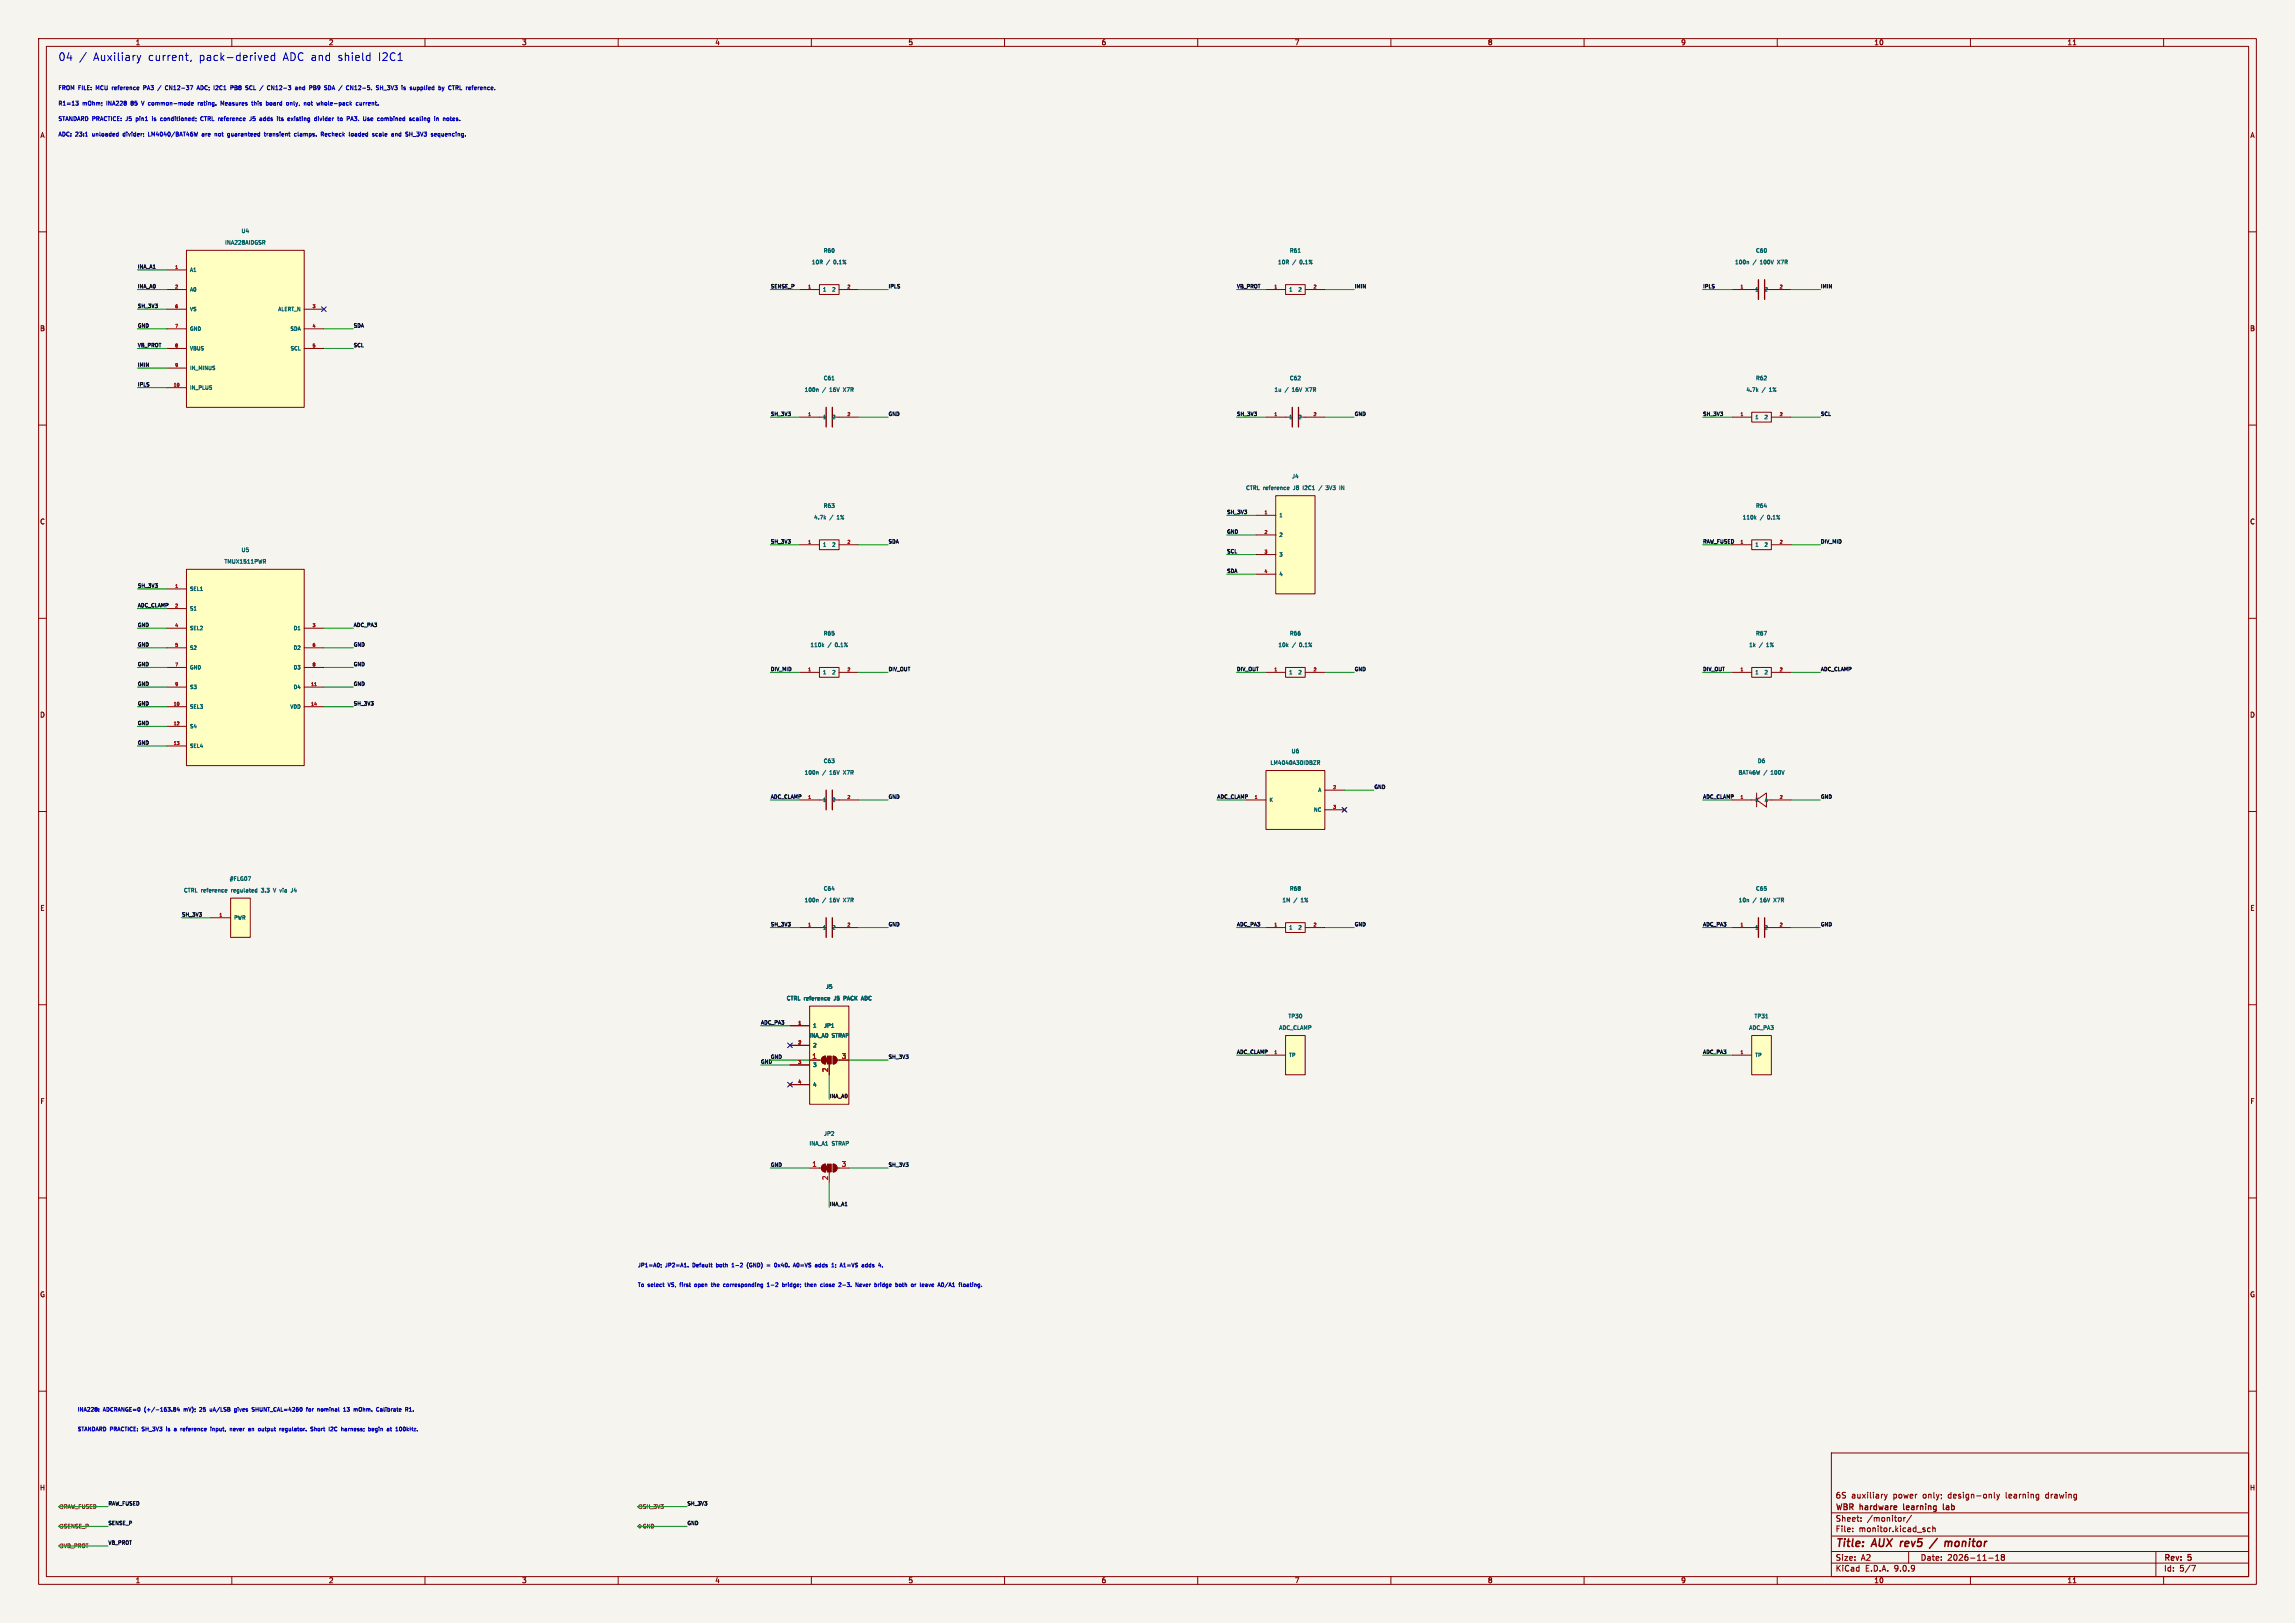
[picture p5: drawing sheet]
<svg xmlns="http://www.w3.org/2000/svg" width="594mm" height="420mm" viewBox="0 0 594 420" stroke-linecap="round" stroke-linejoin="round" font-family="sans-serif">
<defs><g id="words">
<g font-size="2.8" fill="#0000c2">
<text x="15" y="16">04</text>
<text x="24.1" y="16">Auxiliary</text>
<text x="38.3" y="16">current,</text>
<text x="51.5" y="16">pack-derived</text>
<text x="73.3" y="16">ADC and</text>
<text x="87.6" y="16">shield</text>
<text x="98.1" y="16">I2C1</text>
</g>
<g font-size="2.8" fill="#840000">
<text x="475" y="400.9">Title:</text>
<text x="484.7" y="400.9">AUX rev5</text>
<text x="501.4" y="400.9">/</text>
<text x="505.8" y="400.9">monitor</text>
</g>
<g font-size="2.1" fill="#840000">
<text x="475" y="388">6S</text>
<text x="479.2" y="388">auxiliary</text>
<text x="490" y="388">power</text>
<text x="497.8" y="388">only;</text>
<text x="504.5" y="388">design-only</text>
<text x="519.6" y="388">learning</text>
<text x="530" y="388">drawing</text>
<text x="475" y="394">Sheet:</text>
<text x="475" y="391.2">WBR</text>
<text x="481.5" y="391.2">hardware</text>
<text x="483.2" y="394">/monitor/</text>
<text x="493.3" y="391.2">learning</text>
<text x="504.2" y="391.2">lab</text>
<text x="475" y="396.7">File:</text>
<text x="481.1" y="396.7">monitor.kicad_sch</text>
<text x="475" y="406.9">KiCad</text>
<text x="475" y="404.1">Size:</text>
<text x="481.7" y="404.1">A2</text>
<text x="482.7" y="406.9">E.D.A.</text>
<text x="490.3" y="406.9">9.0.9</text>
<text x="497" y="404.1">Date:</text>
<text x="504" y="404.1">2026-11-18</text>
<text x="560" y="404.3">Rev:</text>
<text x="560" y="406.9">Id:</text>
<text x="564.1" y="406.9">5/7</text>
<text x="566.4" y="404.3">5</text>
</g>
<g font-size="1.8" fill="#840000">
<text x="35" y="11.9">1</text>
<text x="85" y="11.9">2</text>
<text x="135" y="11.9">3</text>
<text x="185" y="11.9">4</text>
<text x="235" y="11.9">5</text>
<text x="285" y="11.9">6</text>
<text x="335" y="11.9">7</text>
<text x="385" y="11.9">8</text>
<text x="435" y="11.9">9</text>
<text x="485" y="11.9">10</text>
<text x="535" y="11.9">11</text>
<text x="10.3" y="35.9">A</text>
<text x="582.3" y="35.9">A</text>
<text x="10.3" y="85.9">B</text>
<text x="582.3" y="85.9">B</text>
<text x="10.3" y="135.9">C</text>
<text x="582.3" y="135.9">C</text>
<text x="10.3" y="185.9">D</text>
<text x="582.3" y="185.9">D</text>
<text x="10.3" y="235.9">E</text>
<text x="582.3" y="235.9">E</text>
<text x="10.3" y="285.9">F</text>
<text x="582.3" y="285.9">F</text>
<text x="10.3" y="335.9">G</text>
<text x="582.3" y="335.9">G</text>
<text x="10.2" y="385.9">H</text>
<text x="582.2" y="385.9">H</text>
<text x="35" y="409.9">1</text>
<text x="85" y="409.9">2</text>
<text x="135" y="409.9">3</text>
<text x="185" y="409.9">4</text>
<text x="235" y="409.9">5</text>
<text x="285" y="409.9">6</text>
<text x="335" y="409.9">7</text>
<text x="385" y="409.9">8</text>
<text x="435" y="409.9">9</text>
<text x="485" y="409.9">10</text>
<text x="535" y="409.9">11</text>
</g>
<g font-size="1.8" fill="#a90000">
<text x="210.1" y="274.1">1</text>
<text x="217.7" y="274.1">3</text>
<text x="214.4" y="277.6" transform="rotate(-90 214.4 277.6)">2</text>
<text x="210.1" y="302">1</text>
<text x="214.4" y="305.5" transform="rotate(-90 214.4 305.5)">2</text>
<text x="217.7" y="302">3</text>
</g>
<g font-size="1.5" fill="#0000c2">
<text x="15" y="23.5">FROM FILE:</text>
<text x="25" y="23.5">MCU</text>
<text x="29.4" y="23.5">reference</text>
<text x="37.8" y="23.5">PA3</text>
<text x="44" y="23.5">CN12-37</text>
<text x="52.5" y="23.5">ADC;</text>
<text x="57" y="23.5">I2C1</text>
<text x="61.6" y="23.5">PB8</text>
<text x="65.8" y="23.5">SCL</text>
<text x="69.7" y="23.5">/</text>
<text x="71.9" y="23.5">CN12-3</text>
<text x="79.4" y="23.5">and</text>
<text x="83.3" y="23.5">PB9</text>
<text x="87.4" y="23.5">SDA /</text>
<text x="93.6" y="23.5">CN12-5.</text>
<text x="101.5" y="23.5">SH_3V3</text>
<text x="108.4" y="23.5">is</text>
<text x="110.8" y="23.5">supplied</text>
<text x="118.4" y="23.5">by</text>
<text x="121.2" y="23.5">CTRL reference.</text>
<text x="15" y="27.5">R1=13</text>
<text x="21.4" y="27.5">mOhm;</text>
<text x="27.8" y="27.5">INA228</text>
<text x="34.3" y="27.5">85</text>
<text x="37.4" y="27.5">V common-mode</text>
<text x="52.4" y="27.5">rating.</text>
<text x="58.6" y="27.5">Measures</text>
<text x="66.9" y="27.5">this</text>
<text x="70.8" y="27.5">board</text>
<text x="76.3" y="27.5">only,</text>
<text x="81.1" y="27.5">not</text>
<text x="84.7" y="27.5">whole-pack</text>
<text x="95.1" y="27.5">current.</text>
<text x="15" y="35.5">ADC:</text>
<text x="15" y="31.5">STANDARD PRACTICE:</text>
<text x="19.5" y="35.5">23:1</text>
<text x="24.1" y="35.5">unloaded</text>
<text x="32.3" y="35.5">divider;</text>
<text x="32.8" y="31.5">J5</text>
<text x="35.6" y="31.5">pin1</text>
<text x="39.1" y="35.5">LM4040/BAT46W</text>
<text x="40.1" y="31.5">is</text>
<text x="42.5" y="31.5">conditioned;</text>
<text x="53.1" y="31.5">CTRL reference</text>
<text x="53.2" y="35.5">are</text>
<text x="56.8" y="35.5">not</text>
<text x="60.3" y="35.5">guaranteed</text>
<text x="66.3" y="31.5">J5</text>
<text x="69.2" y="31.5">adds</text>
<text x="70.1" y="35.5">transient</text>
<text x="73.9" y="31.5">its</text>
<text x="76.9" y="31.5">existing</text>
<text x="78.1" y="35.5">clamps.</text>
<text x="84.1" y="31.5">divider</text>
<text x="85.3" y="35.5">Recheck</text>
<text x="90.4" y="31.5">to</text>
<text x="92.8" y="35.5">loaded</text>
<text x="93" y="31.5">PA3.</text>
<text x="97.5" y="31.5">Use</text>
<text x="99.1" y="35.5">scale</text>
<text x="101.4" y="31.5">combined</text>
<text x="104.3" y="35.5">and</text>
<text x="108.2" y="35.5">SH_3V3</text>
<text x="109.9" y="31.5">scaling</text>
<text x="115" y="35.5">sequencing.</text>
<text x="116.6" y="31.5">in</text>
<text x="119.1" y="31.5">notes.</text>
</g>
<g font-size="1.4" fill="#006464">
<text x="58.1" y="63.5">INA228AIDGSR</text>
<text x="62.4" y="60.5">U4</text>
<text x="213" y="65.6">R60</text>
<text x="333.7" y="65.6">R61</text>
<text x="454.3" y="65.6">C60</text>
<text x="210" y="68.6">10R</text>
<text x="213.9" y="68.6">/</text>
<text x="216" y="68.6">0.1%</text>
<text x="330.7" y="68.6">10R</text>
<text x="334.6" y="68.6">/</text>
<text x="336.6" y="68.6">0.1%</text>
<text x="448.9" y="68.6">100n</text>
<text x="453.7" y="68.6">/</text>
<text x="455.8" y="68.6">100V</text>
<text x="460.5" y="68.6">X7R</text>
<text x="208.1" y="101.6">100n</text>
<text x="212.9" y="101.6">/</text>
<text x="213" y="98.6">C61</text>
<text x="215" y="101.6">16V</text>
<text x="218.7" y="101.6">X7R</text>
<text x="329.7" y="101.6">1u</text>
<text x="332.6" y="101.6">/</text>
<text x="333.7" y="98.6">C62</text>
<text x="334.7" y="101.6">16V</text>
<text x="338.4" y="101.6">X7R</text>
<text x="451.9" y="101.6">4.7k</text>
<text x="454.3" y="98.6">R62</text>
<text x="456.1" y="101.6">/</text>
<text x="458.1" y="101.6">1%</text>
<text x="334.3" y="124">J4</text>
<text x="213" y="131.6">R63</text>
<text x="322.4" y="127">CTRL reference</text>
<text x="335" y="127">J8</text>
<text x="337.7" y="127">I2C1</text>
<text x="344.2" y="127">3V3</text>
<text x="454.3" y="131.6">R64</text>
<text x="210.6" y="134.6">4.7k</text>
<text x="214.8" y="134.6">/</text>
<text x="216.8" y="134.6">1%</text>
<text x="450.9" y="134.6">110k</text>
<text x="455.6" y="134.6">/</text>
<text x="457.7" y="134.6">0.1%</text>
<text x="62.4" y="143">U5</text>
<text x="57.9" y="146">TMUX1511PWR</text>
<text x="209.6" y="167.6">110k</text>
<text x="213" y="164.6">R65</text>
<text x="214.3" y="167.6">/</text>
<text x="216.4" y="167.6">0.1%</text>
<text x="330.7" y="167.6">10k</text>
<text x="333.7" y="164.6">R66</text>
<text x="334.5" y="167.6">/</text>
<text x="336.5" y="167.6">0.1%</text>
<text x="452.6" y="167.6">1k</text>
<text x="454.3" y="164.6">R67</text>
<text x="455.4" y="167.6">/</text>
<text x="457.4" y="167.6">1%</text>
<text x="213" y="197.7">C63</text>
<text x="334.2" y="195.1">U6</text>
<text x="454.8" y="197.7">D6</text>
<text x="208.1" y="200.7">100n</text>
<text x="212.9" y="200.7">/</text>
<text x="215" y="200.7">16V</text>
<text x="218.7" y="200.7">X7R</text>
<text x="328.7" y="198.1">LM4040A30IDBZR</text>
<text x="449.8" y="200.7">BAT46W</text>
<text x="456.5" y="200.7">/</text>
<text x="458.6" y="200.7">100V</text>
<text x="47.5" y="231.1">CTRL reference</text>
<text x="59.3" y="228.1">#FLG07</text>
<text x="60.1" y="231.1">regulated</text>
<text x="68.1" y="231.1">3.3</text>
<text x="71.5" y="231.1">V via</text>
<text x="76.6" y="231.1">J4</text>
<text x="208.1" y="233.7">100n</text>
<text x="212.9" y="233.7">/</text>
<text x="213" y="230.7">C64</text>
<text x="215" y="233.7">16V</text>
<text x="218.7" y="233.7">X7R</text>
<text x="331.8" y="233.7">1M</text>
<text x="333.7" y="230.7">R68</text>
<text x="334.9" y="233.7">/</text>
<text x="337" y="233.7">1%</text>
<text x="449.9" y="233.7">10n</text>
<text x="453.7" y="233.7">/</text>
<text x="454.3" y="230.7">C65</text>
<text x="455.8" y="233.7">16V</text>
<text x="459.6" y="233.7">X7R</text>
<text x="213.6" y="256.1">J5</text>
<text x="203.5" y="259.1">CTRL reference</text>
<text x="216.1" y="259.1">J5</text>
<text x="218.8" y="259.1">PACK</text>
<text x="223.7" y="259.1">ADC</text>
<text x="333.3" y="263.7">TP30</text>
<text x="454" y="263.7">TP31</text>
<text x="209.4" y="268.7">INA_A0</text>
<text x="213.1" y="266.2">JP1</text>
<text x="215.3" y="268.7">STRAP</text>
<text x="330.9" y="266.7">ADC_CLAMP</text>
<text x="452.6" y="266.7">ADC_PA3</text>
<text x="209.4" y="296.6">INA_A1</text>
<text x="213.1" y="294.1">JP2</text>
<text x="215.3" y="296.6">STRAP</text>
</g>
<g font-size="1.4" fill="#0000c2">
<text x="165" y="328.1">JP1=A0;</text>
<text x="172.3" y="328.1">JP2=A1.</text>
<text x="179.5" y="328.1">Default</text>
<text x="185.9" y="328.1">both</text>
<text x="190.2" y="328.1">1-2</text>
<text x="194.3" y="328.1">(GND)</text>
<text x="199.7" y="328.1">=</text>
<text x="202" y="328.1">0x40.</text>
<text x="207.2" y="328.1">A0=VS</text>
<text x="213" y="328.1">adds</text>
<text x="217.6" y="328.1">1;</text>
<text x="220" y="328.1">A1=VS</text>
<text x="225.9" y="328.1">adds</text>
<text x="165" y="333.2">To</text>
<text x="167.7" y="333.2">select</text>
<text x="173.2" y="333.2">VS,</text>
<text x="176.5" y="333.2">first</text>
<text x="180.6" y="333.2">open</text>
<text x="185.1" y="333.2">the</text>
<text x="188.5" y="333.2">corresponding</text>
<text x="200.1" y="333.2">1-2</text>
<text x="204.2" y="333.2">bridge;</text>
<text x="210.4" y="333.2">then</text>
<text x="214.7" y="333.2">close</text>
<text x="219.6" y="333.2">2-3.</text>
<text x="224.3" y="333.2">Never</text>
<text x="229.4" y="333.2">bridge</text>
<text x="235.1" y="333.2">both</text>
<text x="239.4" y="333.2">or</text>
<text x="242" y="333.2">leave</text>
<text x="246.9" y="333.2">A0/A1</text>
<text x="252.6" y="333.2">floating.</text>
<text x="20" y="365.5">INA228:</text>
<text x="26.7" y="365.5">ADCRANGE=0</text>
<text x="37.6" y="365.5">(+/-163.84</text>
<text x="48.1" y="365.5">mV);</text>
<text x="52.4" y="365.5">25</text>
<text x="55.3" y="365.5">uA/LSB</text>
<text x="61.9" y="365.5">gives</text>
<text x="66.8" y="365.5">SHUNT_CAL=4260</text>
<text x="81.1" y="365.5">for</text>
<text x="84.2" y="365.5">nominal</text>
<text x="91.2" y="365.5">13</text>
<text x="94.1" y="365.5">mOhm.</text>
<text x="100.2" y="365.5">Calibrate</text>
<text x="20" y="370.6">STANDARD PRACTICE:</text>
<text x="37" y="370.6">SH_3V3</text>
<text x="43.5" y="370.6">is</text>
<text x="45.8" y="370.6">a</text>
<text x="47.8" y="370.6">reference</text>
<text x="55.8" y="370.6">input,</text>
<text x="61" y="370.6">never</text>
<text x="66.1" y="370.6">an</text>
<text x="68.9" y="370.6">output</text>
<text x="74.7" y="370.6">regulator.</text>
<text x="83" y="370.6">Short</text>
<text x="87.9" y="370.6">I2C</text>
<text x="91.4" y="370.6">harness;</text>
<text x="98.7" y="370.6">begin</text>
<text x="103.8" y="370.6">at</text>
<text x="106.3" y="370.6">100kHz.</text>
</g>
<g font-size="1.4" fill="#725600">
<text x="16.4" y="390.6">RAW_FUSED</text>
<text x="16.4" y="395.7">SENSE_P</text>
<text x="166.3" y="390.6">SH_3V3</text>
<text x="166.3" y="395.7">GND</text>
<text x="16.4" y="400.8">VB_PROT</text>
</g>
<g font-size="1.3" fill="#0f0f0f">
<text x="35.6" y="69.6">INA_A1</text>
<text x="35.6" y="74.7">INA_A0</text>
<text x="199.4" y="74.7">SENSE_P</text>
<text x="229.9" y="74.7">IPLS</text>
<text x="320" y="74.7">VB_PROT</text>
<text x="350.5" y="74.7">IMIN</text>
<text x="440.7" y="74.7">IPLS</text>
<text x="471.2" y="74.7">IMIN</text>
<text x="35.6" y="79.7">SH_3V3</text>
<text x="35.6" y="89.9">VB_PROT</text>
<text x="35.6" y="84.8">GND</text>
<text x="91.4" y="84.8">SDA</text>
<text x="91.4" y="89.9">SCL</text>
<text x="35.6" y="95">IMIN</text>
<text x="35.6" y="100.1">IPLS</text>
<text x="199.4" y="107.7">SH_3V3</text>
<text x="229.9" y="107.7">GND</text>
<text x="320" y="107.7">SH_3V3</text>
<text x="350.5" y="107.7">GND</text>
<text x="440.7" y="107.7">SH_3V3</text>
<text x="471.2" y="107.7">SCL</text>
<text x="317.5" y="133.1">SH_3V3</text>
<text x="199.4" y="140.7">SH_3V3</text>
<text x="229.9" y="140.7">SDA</text>
<text x="317.5" y="143.2">SCL</text>
<text x="317.5" y="138.2">GND</text>
<text x="440.7" y="140.7">RAW_FUSED</text>
<text x="471.2" y="140.7">DIV_MID</text>
<text x="317.5" y="148.3">SDA</text>
<text x="35.6" y="152.1">SH_3V3</text>
<text x="35.6" y="157.2">ADC_CLAMP</text>
<text x="35.6" y="167.4">GND</text>
<text x="35.6" y="162.3">GND</text>
<text x="91.4" y="162.3">ADC_PA3</text>
<text x="91.4" y="167.4">GND</text>
<text x="35.6" y="172.5">GND</text>
<text x="91.4" y="172.5">GND</text>
<text x="199.4" y="173.7">DIV_MID</text>
<text x="229.9" y="173.7">DIV_OUT</text>
<text x="320" y="173.7">DIV_OUT</text>
<text x="350.5" y="173.7">GND</text>
<text x="440.7" y="173.7">DIV_OUT</text>
<text x="471.2" y="173.7">ADC_CLAMP</text>
<text x="35.6" y="177.5">GND</text>
<text x="91.4" y="177.5">GND</text>
<text x="35.6" y="182.6">GND</text>
<text x="91.4" y="182.6">SH_3V3</text>
<text x="35.6" y="187.7">GND</text>
<text x="35.6" y="192.8">GND</text>
<text x="199.4" y="206.7">ADC_CLAMP</text>
<text x="229.9" y="206.7">GND</text>
<text x="315" y="206.7">ADC_CLAMP</text>
<text x="355.6" y="204.2">GND</text>
<text x="440.7" y="206.7">ADC_CLAMP</text>
<text x="471.2" y="206.7">GND</text>
<text x="47" y="237.2">SH_3V3</text>
<text x="199.4" y="239.8">SH_3V3</text>
<text x="229.9" y="239.8">GND</text>
<text x="320" y="239.8">ADC_PA3</text>
<text x="350.5" y="239.8">GND</text>
<text x="440.7" y="239.8">ADC_PA3</text>
<text x="471.2" y="239.8">GND</text>
<text x="196.8" y="265.2">ADC_PA3</text>
<text x="196.8" y="275.3">GND</text>
<text x="199.4" y="274.1">GND</text>
<text x="229.9" y="274.1">SH_3V3</text>
<text x="320" y="272.8">ADC_CLAMP</text>
<text x="440.7" y="272.8">ADC_PA3</text>
<text x="214.6" y="284.2">INA_A0</text>
<text x="199.4" y="302">GND</text>
<text x="229.9" y="302">SH_3V3</text>
<text x="214.6" y="312.2">INA_A1</text>
<text x="27.9" y="389.6">RAW_FUSED</text>
<text x="177.8" y="389.6">SH_3V3</text>
<text x="27.9" y="394.7">SENSE_P</text>
<text x="177.8" y="394.7">GND</text>
<text x="27.9" y="399.8">VB_PROT</text>
</g>
<g font-size="1.3" fill="#006464">
<text x="49.1" y="70.6">A1</text>
<text x="49.1" y="75.6">A0</text>
<text x="212.9" y="75.6">1</text>
<text x="215.2" y="75.6">2</text>
<text x="333.5" y="75.6">1</text>
<text x="335.8" y="75.6">2</text>
<text x="454.2" y="75.6">1</text>
<text x="456.5" y="75.6">2</text>
<text x="49.1" y="80.7">VS</text>
<text x="71.8" y="80.7">ALERT_N</text>
<text x="49.1" y="85.8">GND</text>
<text x="75" y="85.8">SDA</text>
<text x="49.1" y="90.9">VBUS</text>
<text x="49.1" y="96">IN_MINUS</text>
<text x="75" y="90.9">SCL</text>
<text x="49.1" y="101">IN_PLUS</text>
<text x="212.9" y="108.7">1</text>
<text x="215.2" y="108.7">2</text>
<text x="333.5" y="108.7">1</text>
<text x="335.8" y="108.7">2</text>
<text x="454.2" y="108.7">1</text>
<text x="456.5" y="108.7">2</text>
<text x="331" y="134.1">1</text>
<text x="212.9" y="141.7">1</text>
<text x="215.2" y="141.7">2</text>
<text x="331" y="139.1">2</text>
<text x="454.2" y="141.7">1</text>
<text x="456.5" y="141.7">2</text>
<text x="331" y="144.2">3</text>
<text x="331" y="149.3">4</text>
<text x="49.1" y="153.1">SEL1</text>
<text x="49.1" y="158.2">S1</text>
<text x="49.1" y="163.3">SEL2</text>
<text x="75.8" y="163.3">D1</text>
<text x="49.1" y="168.3">S2</text>
<text x="49.1" y="173.4">GND</text>
<text x="75.8" y="168.3">D2</text>
<text x="75.8" y="173.4">D3</text>
<text x="49.1" y="178.5">S3</text>
<text x="75.8" y="178.5">D4</text>
<text x="212.9" y="174.7">1</text>
<text x="215.2" y="174.7">2</text>
<text x="333.5" y="174.7">1</text>
<text x="335.8" y="174.7">2</text>
<text x="454.2" y="174.7">1</text>
<text x="456.5" y="174.7">2</text>
<text x="49.1" y="183.6">SEL3</text>
<text x="75" y="183.6">VDD</text>
<text x="49.1" y="188.7">S4</text>
<text x="49.1" y="193.7">SEL4</text>
<text x="212.9" y="207.7">1</text>
<text x="215.2" y="207.7">2</text>
<text x="328.5" y="207.7">K</text>
<text x="341" y="205.2">A</text>
<text x="454.2" y="207.7">K</text>
<text x="456.6" y="207.7">A</text>
<text x="339.9" y="210.3">NC</text>
<text x="60.5" y="238.2">PWR</text>
<text x="212.9" y="240.7">1</text>
<text x="215.2" y="240.7">2</text>
<text x="333.5" y="240.7">1</text>
<text x="335.8" y="240.7">2</text>
<text x="454.2" y="240.7">1</text>
<text x="456.5" y="240.7">2</text>
<text x="210.3" y="266.1">1</text>
<text x="210.3" y="271.2">2</text>
<text x="333.5" y="273.8">TP</text>
<text x="454.2" y="273.8">TP</text>
<text x="210.3" y="276.3">3</text>
<text x="210.3" y="281.4">4</text>
</g>
<g font-size="1.1" fill="#a90000">
<text x="45.2" y="69.6">1</text>
<text x="45.2" y="74.7">2</text>
<text x="209" y="74.7">1</text>
<text x="219.2" y="74.7">2</text>
<text x="329.7" y="74.7">1</text>
<text x="339.8" y="74.7">2</text>
<text x="450.3" y="74.7">1</text>
<text x="460.5" y="74.7">2</text>
<text x="45.2" y="79.8">6</text>
<text x="80.8" y="79.8">3</text>
<text x="45.2" y="84.8">7</text>
<text x="45.2" y="89.9">8</text>
<text x="80.8" y="84.8">4</text>
<text x="80.8" y="89.9">5</text>
<text x="45.2" y="95">9</text>
<text x="44.8" y="100.1">10</text>
<text x="209" y="107.7">1</text>
<text x="219.2" y="107.7">2</text>
<text x="329.7" y="107.7">1</text>
<text x="339.8" y="107.7">2</text>
<text x="450.3" y="107.7">1</text>
<text x="460.5" y="107.7">2</text>
<text x="327.1" y="133.1">1</text>
<text x="209" y="140.7">1</text>
<text x="219.2" y="140.7">2</text>
<text x="327.1" y="138.2">2</text>
<text x="327.1" y="143.3">3</text>
<text x="450.3" y="140.7">1</text>
<text x="460.5" y="140.7">2</text>
<text x="327.1" y="148.3">4</text>
<text x="45.2" y="152.1">1</text>
<text x="45.2" y="157.2">2</text>
<text x="45.2" y="162.3">4</text>
<text x="45.2" y="167.4">5</text>
<text x="80.8" y="162.3">3</text>
<text x="80.8" y="167.4">6</text>
<text x="45.2" y="172.5">7</text>
<text x="80.8" y="172.5">8</text>
<text x="209" y="173.7">1</text>
<text x="219.2" y="173.7">2</text>
<text x="329.7" y="173.7">1</text>
<text x="339.8" y="173.7">2</text>
<text x="450.3" y="173.7">1</text>
<text x="460.5" y="173.7">2</text>
<text x="45.2" y="177.5">9</text>
<text x="80.4" y="177.5">11</text>
<text x="44.8" y="182.6">10</text>
<text x="80.4" y="182.6">14</text>
<text x="44.8" y="187.7">12</text>
<text x="44.8" y="192.8">13</text>
<text x="209" y="206.8">1</text>
<text x="219.2" y="206.8">2</text>
<text x="324.6" y="206.8">1</text>
<text x="344.9" y="204.2">2</text>
<text x="344.9" y="209.3">3</text>
<text x="450.3" y="206.8">1</text>
<text x="460.5" y="206.8">2</text>
<text x="56.6" y="237.2">1</text>
<text x="209" y="239.8">1</text>
<text x="219.2" y="239.8">2</text>
<text x="329.7" y="239.8">1</text>
<text x="339.8" y="239.8">2</text>
<text x="450.3" y="239.8">1</text>
<text x="460.5" y="239.8">2</text>
<text x="206.5" y="265.2">1</text>
<text x="206.5" y="270.3">2</text>
<text x="206.5" y="275.3">3</text>
<text x="329.7" y="272.8">1</text>
<text x="450.3" y="272.8">1</text>
<text x="206.5" y="280.4">4</text>
</g>
</g></defs>
<path d="M0 0h594v420h-594z" fill="#f5f4ef" stroke="#f5f4ef" stroke-width=".26"/>
<g fill="none" stroke="#840000" stroke-width=".26">
<path d="M10 10h574v400h-574zM12 12h570v396h-570zM60 10v2M110 10v2M160 10v2M210 10v2M260 10v2M310 10v2M360 10v2M410 10v2M460 10v2M510 10v2"/>
<path d="M536.6 11.6h.7M560 10v2M10 60h2M327.7 74.9h5M332.7 73.7h5.1v2.5h-5.1zM337.8 74.9h5.1M582 60h2M10 110h2M207 108h6.8M215.4 108h6.8M582 110h2M212.1 139.7h5.1v2.5h-5.1z"/>
<path d="M453.4 139.7h5.1v2.5h-5.1zM207 141h5.1M217.2 141h5M448.3 141h5.1M458.5 141h5M10 160h2M582 160h2M10 210h2M582 210h2M10 260h2M582 260h2M10 310h2"/>
<path d="M582 310h2M10 360h2M474 376h108v32h-108zM582 360h2M474 397.5h108M474 391.5h108M479.5 396.2v.2M479.5 395.4v.2M481.7 393.5v.2M481.7 392.7v.2M487.7 386.7l.4 1M488.1 387.7l-.4 .5"/>
<path d="M488.5 386.7l-.4 1M492.7 392.7v1M493.2 392.7l-.5 .3M494.7 392.1l-1.2 1.9M499.6 395.4h-.4l-.3 .3 .1 .6h.6M500.2 395.5l.6-.1 .1 1M500.2 394.9v1.5M516.2 386.2v1.3l.2 .2M516.8 386.7l.4 1M517.2 387.7l-.4 .5M517.5 386.7l-.3 1M527.5 386.7h.2"/>
<path d="M527.7 386.7l-.1 1.3M527.7 387.6l-.2 .1M60 408v2M110 408v2M160 408v2M210 408v2M260 408v2M310 408v2M360 408v2M410 408v2M460 408v2M474 404.5h108"/>
<path d="M474 401.5h108M494 401.5v3M510 408v2M514.7 403.2h1.2M516.5 403.8h.9M516.5 402.7l.5-.4v1.5M518.2 402.9l-.2 .3 .2 .6 .6-.3-.3-.6M518.2 402.9l-.2-.3 .2-.3 .6 .3-.3 .3M518.2 402.9h.3M536.6 409.6h.7M558 401.5v6.5M560 408v2"/>
<path d="M567.2 405.1h1l-.6 1.5"/>
</g>
<path d="M501.4 398.1l-2 2.6M503.6 399l.5-.1 .2 .2M504.3 399.1l-.1 1.1M505.1 399a.5 .5 0 0 0-.8 .1" fill="none" stroke="#840000" stroke-width=".4"/>
<path d="M492.7 389.2l.1 1.4M503 389.2v1.3l.2 .2" fill="none" stroke="#840000" stroke-width=".3"/>
<path d="M336 65.3h.5M215.3 98.3h.6M211.5 100.7l.3 .1v.5M218.2 100.3l.7 1M218.9 100.3l-.7 1M213.4 134l.3 .3M213.7 133.7l-.4 .4M454.2 134l.3 .3M454.5 133.7l-.4 .4" fill="none" stroke="#006464" stroke-width=".26"/>
<path d="M213.8 105.4v5.1M215.4 105.4v5.1" fill="none" stroke="#840000" stroke-width=".35"/>
<path d="M59.7 232.4h5.1v10.2h-5.1z" fill="#ffffc2"/>
<path d="M207 74.9h5.1M212.1 73.7h5.1v2.5h-5.1zM217.2 74.9h5M54.6 237.5h5.1M59.7 232.4h5.1v10.2h-5.1z" fill="none" stroke="#840000" stroke-width=".26"/>
<path d="M58.3 230.8h.4M58.3 230.2h.3l.1 .2-.4 .1M64.2 226.9h.7l-.5 1M66.2 230.2h.3M66.5 230.8l-.3 .1M66.5 229.9v1M67.6 230.8l.2 .1M67.6 229.9h.7M70.7 229.9l.4 1 .3-1M75.7 229.9l-.1 .8" fill="none" stroke="#006464" stroke-width=".26"/>
<path d="M48.3 64.8h30.4v40.6h-30.4z" fill="#ffffc2"/>
<g fill="none" stroke="#840000" stroke-width=".26">
<path d="M43.2 69.9h5.1M43.2 74.9h5.1M48.3 64.8h30.4v40.6h-30.4zM43.2 80h5.1M43.2 85.1h5.1M43.2 90.2h5.1M43.2 95.3h5.1M78.7 80h5.1M78.7 85.1h5.1M78.7 90.2h5.1M43.2 100.3h5.1M327.7 108h6.8"/>
<path d="M336.1 108h6.8M448.3 108h5.1M453.4 106.7h5.1v2.5h-5.1zM458.5 108h5M332.7 238.8h5.1v2.5h-5.1zM327.7 240h5M337.8 240h5.1"/>
</g>
<path d="M68.2 62.7l.4 .5M68.5 62.3v.4M337.9 100.3l.7 1M338.6 100.3l-.7 1M454.7 100.9l.3 .4M455 100.7l-.4 .3" fill="none" stroke="#006464" stroke-width=".26"/>
<path d="M334.5 105.4v5.1M336.1 105.4v5.1" fill="none" stroke="#840000" stroke-width=".35"/>
<path d="M48.3 147.3h30.4v50.8h-30.4z" fill="#ffffc2"/>
<g fill="none" stroke="#840000" stroke-width=".26">
<path d="M448.3 74.9h6.8M456.7 74.9h6.8M43.2 152.4h5.1M43.2 157.5h5.1M48.3 147.3h30.4v50.8h-30.4zM43.2 162.6h5.1M43.2 167.6h5.1M43.2 172.7h5.1M43.2 177.8h5.1M78.7 162.6h5.1M78.7 167.6h5.1M78.7 172.7h5.1"/>
<path d="M78.7 177.8h5.1M207 174h5.1M212.1 172.7h5.1v2.6h-5.1zM217.2 174h5M327.7 174h5M332.7 172.7h5.1v2.6h-5.1zM337.8 174h5.1M43.2 182.9h5.1M43.2 188h5.1M43.2 193h5.1M78.7 182.9h5.1"/>
</g>
<path d="M81.4 177.4h.5" fill="none" stroke="#a90000" stroke-width=".26"/>
<path d="M452.3 67.6l.3 .2v.5M460 67.3l.7 1M460.7 67.3l-.7 1M68.4 145.3l.3 .5M68.6 144.8v.5M212.9 167l.3 .4M213.2 166.7l-.4 .4" fill="none" stroke="#006464" stroke-width=".26"/>
<path d="M455.1 72.4v5.1M456.7 72.4v5.1" fill="none" stroke="#840000" stroke-width=".35"/>
<path d="M327.7 199.4h15.2v15.2h-15.2z" fill="#ffffc2"/>
<path d="M327.7 199.4h15.2v15.2h-15.2zM322.6 207h5.1M342.9 204.5h5.1M342.9 209.6h5.1M347.6 209.2l.8 .7M348.4 209.2l-.8 .7" fill="none" stroke="#840000" stroke-width=".26"/>
<path d="M341 197.4l.5-.1v-.4l-.5-.1v1M341.2 197.4l.4 .4" fill="none" stroke="#006464" stroke-width=".26"/>
<path d="M330.2 128.3h10.2v25.4h-10.2z" fill="#ffffc2"/>
<path d="M325.1 133.4h5.1M325.1 138.4h5.1M330.2 128.3h10.2v25.4h-10.2zM325.1 143.5h5.1M325.1 148.6h5.1M207 207h6.8M215.4 207h6.8M209.5 302.3h3.1M212.9 301.5l.7-.3v2.1a1.02 1.02 0 0 1-.9-.7 1.02 1.02 0 0 1 .2-1.1zM214.6 303.3v2.8M215.6 301.2a1.02 1.02 0 0 1 1.1 1.1 1.02 1.02 0 0 1-1.1 1zM216.7 302.3h3" fill="none" stroke="#840000" stroke-width=".26"/>
<path d="M333.2 126.7h.4M333.2 126.1h.3l.1 .2-.4 .1M337.3 125.7v1M342.2 125.7l-.9 1.3M343.2 125.7h.6l-.4 .4 .4 .2M343.8 126.5l-.2 .2-.4-.1M347.8 125.7v1l-.5-1v1M211.5 199.7l.3 .2v.5M218.2 199.4l.7 1M218.9 199.4l-.7 1" fill="none" stroke="#006464" stroke-width=".26"/>
<path d="M213.8 204.5v5.1M215.4 204.5v5.1" fill="none" stroke="#840000" stroke-width=".35"/>
<g fill="#840000" stroke="#840000" stroke-width=".26">
<path d="M213.6 301.8h.5v1h-.5z"/>
<path d="M212.9 301.5l.7-.3v2.1a1.02 1.02 0 0 1-.9-.7 1.02 1.02 0 0 1 .2-1.1z"/>
<path d="M214.1 301.2h1v2.1h-1z"/>
<path d="M215.6 301.2a1.02 1.02 0 0 1 1.1 1.1 1.02 1.02 0 0 1-1.1 1z"/>
</g>
<path d="M332.7 268h5.1v10.1h-5.1z" fill="#ffffc2"/>
<path d="M207 240h6.8M215.4 240h6.8M327.7 273.1h5M332.7 268h5.1v10.1h-5.1z" fill="none" stroke="#840000" stroke-width=".26"/>
<path d="M213.8 237.5v5.1M215.4 237.5v5.1" fill="none" stroke="#840000" stroke-width=".35"/>
<path d="M211.5 232.7l.3 .2v.5M218.2 232.4l.7 1M218.9 232.4l-.7 1" fill="none" stroke="#006464" stroke-width=".26"/>
<path d="M209.5 260.4h10.2v25.4h-10.2z" fill="#ffffc2"/>
<g fill="none" stroke="#840000" stroke-width=".26">
<path d="M448.3 174h5.1M453.4 172.7h5.1v2.6h-5.1zM458.5 174h5M448.3 207h6.4M454.7 207l2.5-1.8v3.6zM454.7 205.2v3.6M457.2 207h6.3M448.3 240h6.8M456.7 240h6.8M204.5 265.4h5M204.5 270.5h5M204.5 275.6h5"/>
<path d="M209.5 260.4h10.2v25.4h-10.2zM209.5 274.3h3.1M212.9 273.6l.7-.3v2a1.02 1.02 0 0 1-.9-.6 1.02 1.02 0 0 1 .2-1.1zM214.6 275.3v2.8M215.6 273.3a1.02 1.02 0 0 1 1.1 1 1.02 1.02 0 0 1-1.1 1zM216.7 274.3h3M204.5 280.7h5"/>
</g>
<path d="M459.1 232.4l.6 1M459.7 232.4l-.6 1M214.3 258.8h.4M214.3 258.2l.3-.1 .1 .3-.4 .1M218.4 258.3h.4M218.8 257.8h-.4v1M222.9 258.8l.3-1 .4 1M223 258.5h.5M215.2 265.9h.6" fill="none" stroke="#006464" stroke-width=".26"/>
<g fill="#840000" stroke="#840000" stroke-width=".26">
<path d="M213.6 273.8h.5v1h-.5z"/>
<path d="M212.9 273.6l.7-.3v2a1.02 1.02 0 0 1-.9-.6 1.02 1.02 0 0 1 .2-1.1z"/>
<path d="M214.1 273.3h1v2h-1z"/>
<path d="M215.6 273.3a1.02 1.02 0 0 1 1.1 1 1.02 1.02 0 0 1-1.1 1z"/>
</g>
<path d="M455.1 237.5v5.1M456.7 237.5v5.1" fill="none" stroke="#840000" stroke-width=".35"/>
<path d="M453.4 268h5.1v10.1h-5.1z" fill="#ffffc2"/>
<path d="M204.5 265.4h5M204.5 270.5h5M204.5 275.6h5M209.5 274.3h2.6M214.6 275.6v2.5M217.2 274.3h2.5M448.3 273.1h5.1M453.4 268h5.1v10.1h-5.1zM204.5 280.7h5" fill="none" stroke="#840000" stroke-width=".26"/>
<path d="M214.3 258.8h.4M214.3 258.2l.3-.1 .1 .3-.4 .1M218.4 258.3h.4M218.8 257.8h-.4v1M222.9 258.8l.3-1 .4 1M223 258.5h.5M215.2 265.9h.6M457 263.4h.6" fill="none" stroke="#006464" stroke-width=".26"/>
<path d="M15.7 399.6h.5v1h-.5l-.5-.5zM15.7 389.4h.5v1h-.5l-.5-.5zM15.7 394.5h.5v1h-.5l-.5-.5zM165.1 389.9l.5-.5h.5v1h-.5zM165.1 395l.5-.5 .5 .5-.5 .5z" fill="none" stroke="#725600" stroke-width=".26"/>
<g fill="none" stroke="#009600" stroke-width=".26">
<path d="M35.6 74.9h7.6M35.6 69.9h7.6M199.4 74.9h7.6M222.2 74.9h7.7M320 74.9h7.7M342.9 74.9h7.6M440.7 74.9h7.6M463.5 74.9h7.7M35.6 90.2h7.6M35.6 85.1h7.6M35.6 80h7.6M35.6 95.3h7.6"/>
<path d="M83.8 90.2h7.6M83.8 85.1h7.6M35.6 100.3h7.6M199.4 108h7.6M222.2 108h7.7M320 108h7.7M342.9 108h7.6M440.7 108h7.6M463.5 108h7.7M317.5 138.4h7.6M317.5 133.4h7.6M35.6 152.4h7.6"/>
<path d="M35.6 157.5h7.6M199.4 141h7.6M222.2 141h7.7M317.5 143.5h7.6M317.5 148.6h7.6M440.7 141h7.6M463.5 141h7.7M35.6 172.7h7.6M35.6 177.8h7.6M35.6 162.6h7.6M35.6 167.6h7.6M83.8 172.7h7.6"/>
<path d="M83.8 177.8h7.6M83.8 162.6h7.6M83.8 167.6h7.6M199.4 174h7.6M222.2 174h7.7M320 174h7.7M342.9 174h7.6M440.7 174h7.6M463.5 174h7.7M35.6 182.9h7.6M35.6 188h7.6M35.6 193h7.6"/>
<path d="M83.8 182.9h7.6M199.4 207h7.6M222.2 207h7.7M315 207h7.6M348 204.5h7.6M440.7 207h7.6M463.5 207h7.7M47 237.5h7.6M199.4 240h7.6M222.2 240h7.7M320 240h7.7M342.9 240h7.6"/>
<path d="M440.7 240h7.6M463.5 240h7.7M196.8 265.4h7.7M196.8 275.6h7.7M199.4 274.3h10.1M214.6 278.1v6.4M219.7 274.3h10.2M320 273.1h7.7M440.7 273.1h7.6M199.4 302.3h10.1M214.6 306.1v6.3M219.7 302.3h10.2"/>
<path d="M15.2 389.9h12.7M15.2 395h12.7M165.1 389.9h12.7M165.1 395h12.7M15.2 400.1h12.7"/>
</g>
<path d="M83.2 79.4l1.2 1.2M84.4 79.4l-1.2 1.2M347.4 208.9l1.2 1.3M348.6 208.9l-1.2 1.3M203.9 269.9l1.2 1.2M205.1 269.9l-1.2 1.2M203.9 280.1l1.2 1.2M205.1 280.1l-1.2 1.2" fill="none" stroke="#000084" stroke-width=".26"/>
<g fill="none" stroke="#0000c2" stroke-width=".26">
<path d="M22.3 13.6l-1.7 2.5M35.5 14.3l.5 1.4M36 15.7l-.5 .6M36.4 14.3l-.4 1.4M48 14.3h.7M48.3 15.6l.4 .1M49.5 15.6l-.2 .4M68.4 15l1-.2-.1-.4-.6-.1-.3 .3 .1 1h.8M71.1 14.4l-.6-.1-.4 .4 .2 .9h.8M71.1 13.7v2M95.6 14.3l.2 .1M95.8 13.7v2"/>
<path d="M95.8 15.6l-.2 .1M19.6 26.2h.7l-.4 .4 .3 .1 .1 .3-.5 .2M22.1 35.2h.6M30.5 34.5l.1 .1M30.6 34.2l-.1 1M36.6 26.2l.4 1M37.2 22.7h.4M37.6 22.2h-.4v1M38.5 34.2v1h.5M39.5 30.2v.1M39.5 30.5v.7M41.6 31.1l.5 .1"/>
<path d="M41.7 22.1l-.9 1.4M42.1 30.6h-.5M43.4 22.2a.48 .48 0 0 0-.6 .5 .48 .48 0 0 0 .7 .4M43.4 22.2l.1 .1M49.6 26.9l.5-.1-.1-.2-.4 .1v.5h.4M51 23.2l.3-1 .4 1M51.1 22.9h.5M51.2 34.2l-.3 1M51.3 26.5v.7M51.6 26.5l-.3 .2M52.1 26.5l-.1 .1M52.1 26.8l-.2 .2 .2 .2"/>
<path d="M52.4 34.6l.4 .1M52.6 30.3a.47 .47 0 0 0-.7 .4 .47 .47 0 0 0 .7 .4M52.8 34.8l-.5 .2 .2 .2h.3M55.8 34.5l.3 .2v.5M56.4 22.2v.4l-.6 .6h.7M57.2 27.2v-1l.4 .7 .3-.7v1M59.1 34.5l.3 .1v.8l-.2 .2M59.4 35.2h-.3M60.3 22.3v.3M60.8 22.7h.4M61.2 22.7h.1M61.3 22.2h-.5v1h.5"/>
<path d="M61.3 22.6l-.1 .1M64.8 22.2h.4M65 30.2v.9l-.4 .1M65.1 26.5h.4M65.2 22.2l.1 .1M65.3 23.1l-.5 .1M65.4 27.2h.1M65.5 31.1l.4 .1M65.9 26.6h.4v.6M65.9 26.2v1M66 30.2h-.5v.5l.4-.1M68.3 30.6h.4"/>
<path d="M68.3 31.2h.4M68.4 34.5h.4M68.5 34.2v.9l.3 .1M68.7 30.2v1M69.1 34.5v.7M69.4 34.5l-.3 .2M70.3 22.2l.6 1v-1M70.4 26.7l-.2-.2-.3 .2 .1 .5 .4-.2M71.4 23.2h.6M71.5 22.4l-.1 .1M73.3 30.6l-.3-.1-.1 .2 .4 .3M73.3 31.1l-.4 .1"/>
<path d="M73.3 31v.1M75.2 26.6h.4v.6M75.2 26.5v.7M75.4 30.5l.5 .7M75.9 30.5l-.5 .7M76.2 35l.2 .2h.3M76.3 30.2v.1M76.3 30.5v.7M76.7 34.6l-.3-.1-.2 .2M77.2 34.2l.1 1M77.5 22.6h.4v.6M77.5 22.5v.7"/>
<path d="M77.7 34.9v.3M78.9 22.6l-.3-.1-.2 .2 .1 .5h.4M78.9 22.2v1M79.8 26.6l.4 .1-.1 .5h-.3M80.5 26.5h.4M80.7 26.2l.1 1M82.2 22.4l.2-.2 .4 .2v.6l-.5 .2M82.2 22.6l.2 .2 .4-.2M82.4 30.2v.1M82.4 30.5v.7M82.8 30.5l.3 .7 .2-.7M83.2 34.2l.6 .2-.1 .3h-.5"/>
<path d="M83.4 34.7l.4 .5M84.2 34.9l.5-.1-.1-.2-.4 .1v.5h.4M84.3 26.5l-.2 .2 .2 .5M86.1 22.9h.5M86.3 22.2l.4 1M89.9 30.7h.4M90.3 30.2h-.4v1M91.7 30.2h.7l-.4 .4 .3 .1 .1 .3-.5 .2M91.8 23.2h.6M91.9 34.6l.5 .1v.5h-.4l-.1-.3 .5-.1M92.4 26.5l.3 .1M92.7 27.2h-.3"/>
<path d="M93.2 26.5v.7l.4-.1M93.2 22.2l-.4 .1M93.4 22.6l-.6 .6h.6M93.6 26.5v.7M94.1 26.5v.7M94.4 26.5l-.3 .2M97.5 34.5l.3 .1M97.8 35.2h-.3M98.2 34.6l.5 .1M98.7 34.8l-.5 .2 .1 .2h.4M99.3 23.3h.8M100.3 22.2h.6l-.3 .4 .3 .1v.4h-.6"/>
<path d="M103.8 34.2v1h-.4l-.1-.6h.5M106.9 35.3h.8M107.5 22.5v.7M107.5 23.1v.1M108.1 30.5l.2 .7M108.3 31.2h-.4M108.3 30.8h-.4M108.8 30.2l.1 1M109.3 30.2v.1M109.3 30.5v.7M109.9 23.1l.2 .1M114.4 34.5v.6l.3 .1"/>
<path d="M114.8 30.6h.4v.6M116.2 30.7l-.2-.2-.3 .2 .1 .5 .4-.2M116.6 22.2h.1M116.7 22.2l.1 .1M116.8 23.1l-.2 .1M117.1 22.2h.6M117.4 22.2v1M118 22.7h.4M118.2 30.6h.3M118.2 30.8l.4 .2M118.4 22.2h-.4v1M118.6 31.1l-.5 .1"/>
<path d="M118.6 31v.1M120.7 22.5v.7M120.8 22.6l-.1 .1M170.6 327.1v.6M171.1 327.2v.1M171.1 327.8v.2M171.5 332.3h.4M171.7 332.9h.2M175.9 332.3h.4M178.1 327.8v.1M180.1 332.3l-.3 .2 .1 .3 .2 .1M184.1 332.3h.3"/>
<path d="M184.2 331.9v.9l.2 .1M185.4 326.9v1M185.4 327.8l.1 .1M185.5 327.2h-.1M187.4 332.3h.3M187.7 332.9h-.3M189.4 327.9h.6M189.4 327.2l.3-.3v1M193.7 326.7l-.3 .7 .3 .8M198.5 327.3h.8M198.5 327.6h.8M198.6 332.9h.5"/>
<path d="M198.6 332.2l.3-.3v1M199.6 332.6h.7M200.5 327.2l.2-.3a.54 .54 0 0 1 .3 .9M201.4 327.2l.5 .7M201.9 327.2l-.5 .7M202.5 331.9v1h.4l.1-.5-.5-.1M203.4 332.3v.6M203.7 332.3l-.3 .2M205.4 327.6h.5M205.6 326.9l.4 1M206.7 327l-.1-.1a.46 .46 0 0 0-.4 .5 .46 .46 0 0 0 .5 .4M209 332.4l.4-.1v.6"/>
<path d="M209 331.9v1M210 332.3l-.1 .1 .1 .5M210.3 332.5l-.4 .1M211.9 327.7l.5 .1M212.4 326.9v1M212.4 327.2l-.5 .2M214.2 332.4l-.2-.1-.2 .2 .1 .4 .3-.1M218.1 332.6h.8M219.3 327.3h.8M219.3 327.6h.8M222.5 332.6l.5-.1v-.2l-.5 .1 .1 .5h.4M223.3 332.3l.3 .6 .2-.6"/>
<path d="M225.4 327.2l-.5 .2 .1 .4h.4M225.4 326.9v1M228.9 332.3l-.5 .1M228.9 331.9v1l-.5-.1M233.5 332.3h.4M233.7 332.9h.2M234.2 332.4l.4-.1 .1 .6M234.2 331.9v1M238.2 332.8l.1 .1M239 332.3l-.3 .1v.5h.3M239.1 332.5l-.4 .1M241.6 332.3l-.4 .1v.5h.4"/>
<path d="M241.7 332.5l-.5 .1M245.6 332.9l.3-1 .3 1M245.7 332.7h.4M251.1 332.3h.3M251.2 331.9v.9l.2 .1M251.8 331.9v.1M251.8 332.3v.6M25.6 365.1h.1M25.6 365.1l-.1 .1M25.6 364.6v.1M43.1 369.3v.1M43.1 369.6v.7"/>
<path d="M44.5 365.1h.1M44.5 365.1l-.1 .1M44.9 364.4l.2 .2M44.9 364.4h.1M44.9 364.4l.2-.2 .4 .2M45.1 364.6l-.2 .2 .2 .4 .4-.2-.2-.4M45.1 364.6h.2M45.4 369.6l-.3 .1M45.5 369.9l-.4 .1v.2l.4 .1M45.5 364.4h.1M45.5 364.4l-.2 .2M46.1 364.2l-.2 .7h.6"/>
<path d="M46.3 364.5v.7M47 369.6h.1M47.6 364.5v.7M47.7 364.6h-.1M52.1 364.2l-.4 .1M52.2 364.6l-.6 .6h.6M54.4 365.1h.4M54.6 369.3v.1M54.6 369.6v.7M54.8 364.5v.7M55.1 369.6v.7M55.4 369.7h-.3"/>
<path d="M59.6 369.7h.4v.6M59.6 369.6v.7M60.7 365.5h.4M60.8 369.6l-.4 .2 .1 .4 .3 .1M60.9 369.9l-.5 .1M61.1 365.4v.1M61.1 365.2l-.4-.1 .1-.5h.3v.8M65.2 369.6v.7M65.4 364.2l.4 .1M65.4 364.7l.4 .1v.3M65.6 369.7h-.4M65.7 365.2h-.3"/>
<path d="M65.8 365.1l-.1 .1M66.2 364.2v1M66.2 364.7h.6M68.2 370.2l-.2 .1M68.2 369.6v.7M73.1 369.6l.4 .3-.5 .1M73.4 370.2l-.3 .1M74.3 370.5l-.4 .1M74.3 369.7l-.4 .1 .1 .4h.3M79.2 364.5h.4M79.6 364.2l-.2 .1v.9M80 365.1l-.1-.4 .2-.2 .3 .1v.5"/>
<path d="M80 365.1v.1M80 365.2h.3M80.4 365.1l-.1 .1M80.9 369.3h.1M80.9 369.9v.3M81.4 369.7h.4l.1 .6M81.4 369.3v1M82.6 369.6l-.3 .2v.4l.3 .1M83.2 364.6l.4 .1-.1 .5h-.3M86.7 370.1l.5 .1M87.2 369.4h-.5M89.8 364.2h.6l-.3 .4 .3 .1v.4h-.6"/>
<path d="M90.8 369.6v.7M91.1 369.6l-.3 .1M93.1 364.2l.3 .1 .2 .2-.1 .6-.4 .1M97.6 369.7l-.5 .1 .1 .4h.4M97.6 369.6v.8l-.4 .2M98.1 369.3v.1M98.1 369.6v.7M99.4 364.2l.1 1M102.4 369.6l.3-.3v1M102.4 370.3h.6M105.4 369.9l.3 .4M105.7 369.6l-.4 .4"/>
<path d="M106 365.2h.5M106.1 364.3l.1-.1v1M107 365.1v.1"/>
</g>
<use href="#words"/>
</svg>
